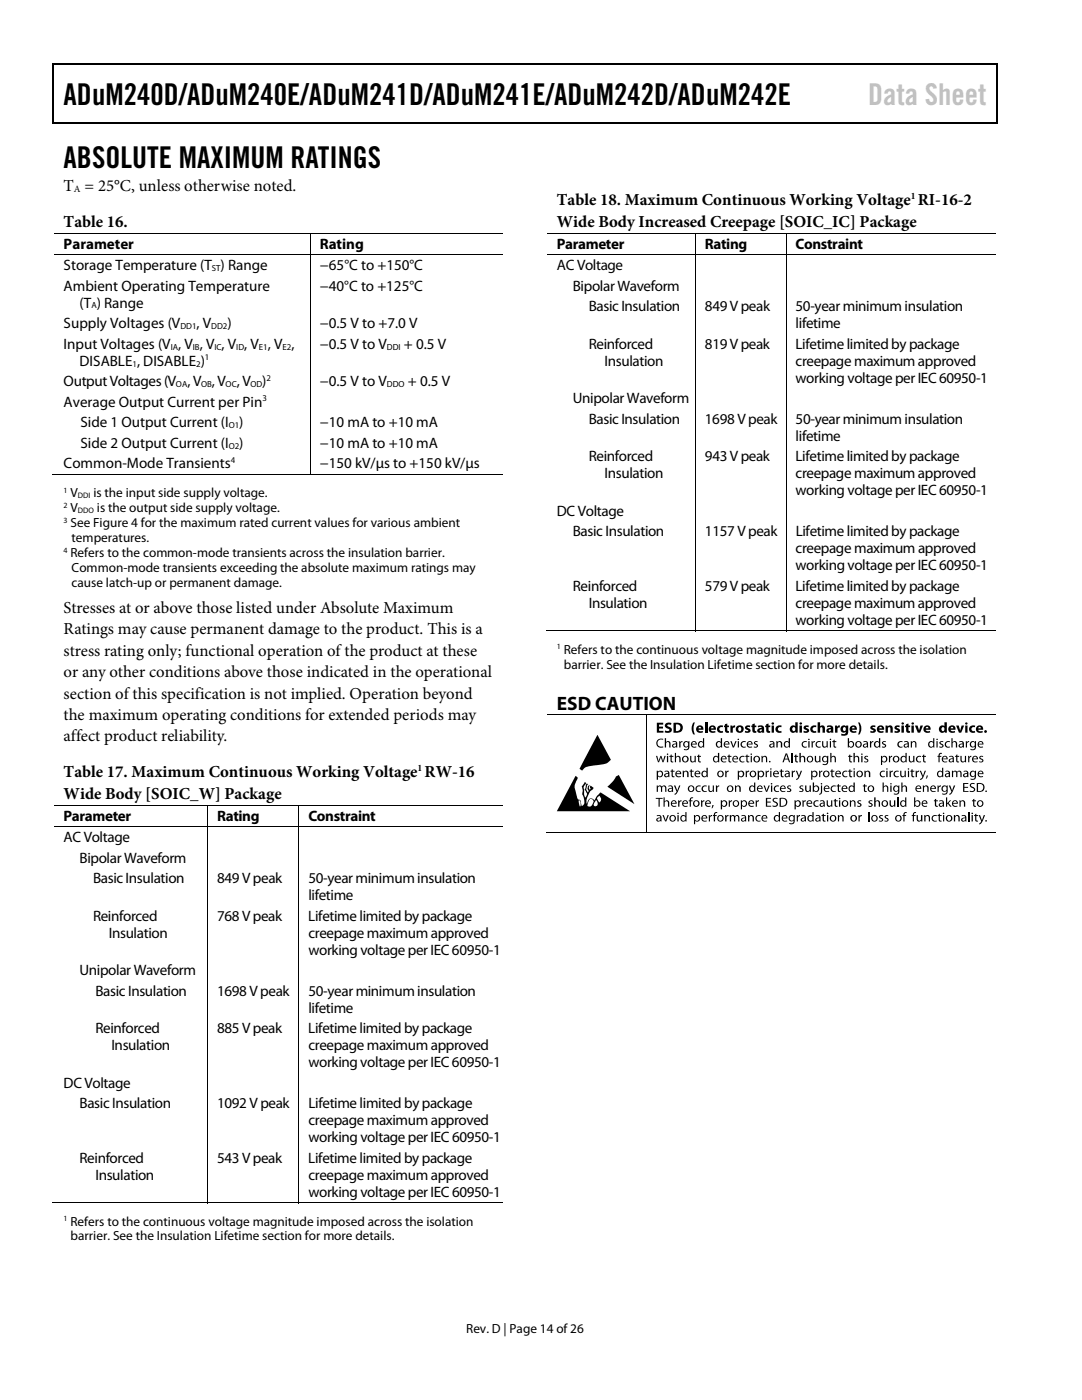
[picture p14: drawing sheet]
<svg xmlns="http://www.w3.org/2000/svg" width="216mm" height="279mm" viewBox="0 0 216 279" stroke-linecap="round" stroke-linejoin="round" font-family="sans-serif">
<defs><g id="words">
<g font-size="6">
<text x="12.7" y="21">ADuM240D/ADuM240E/ADuM241D/ADuM241E/ADuM242D/ADuM242E</text>
<text x="12.7" y="33.6">ABSOLUTE MAXIMUM RATINGS</text>
</g>
<text font-size="6" fill="#c0c0c0" x="173.2" y="21">Data Sheet</text>
<text font-size="3.9" x="111.1" y="141.6">ESD CAUTION</text>
<g font-size="3.3">
<text x="12.7" y="38.1">T = 25°C, unless otherwise noted.</text>
<text x="111.1" y="40.9">Table 18. Maximum Continuous Working Voltage RI-16-2</text>
<text x="12.7" y="45.2">Table 16.</text>
<text x="111.1" y="45.2">Wide Body Increased Creepage [SOIC_IC] Package</text>
<text x="12.7" y="122.3">Stresses at or above those listed under Absolute Maximum</text>
<text x="12.7" y="126.6">Ratings may cause permanent damage to the product. This is a</text>
<text x="12.7" y="130.9">stress rating only; functional operation of the product at these</text>
<text x="12.7" y="135.1">or any other conditions above those indicated in the operational</text>
<text x="12.7" y="139.4">section of this specification is not implied. Operation beyond</text>
<text x="12.7" y="143.7">the maximum operating conditions for extended periods may</text>
<text x="12.7" y="148">affect product reliability.</text>
<text x="12.7" y="155.1">Table 17. Maximum Continuous Working Voltage RW-16</text>
<text x="12.7" y="159.4">Wide Body [SOIC_W] Package</text>
</g>
<g font-size="3">
<text x="12.7" y="49.6">Parameter</text>
<text x="12.7" y="53.9">Storage Temperature (T ) Range</text>
<text x="63.8" y="49.6">Rating</text>
<text x="63.8" y="53.9">−65°C to +150°C</text>
<text x="111.1" y="49.6">Parameter</text>
<text x="111.1" y="53.9">AC Voltage</text>
<text x="140.7" y="49.6">Rating</text>
<text x="158.8" y="49.6">Constraint</text>
<text x="12.7" y="58">Ambient Operating Temperature</text>
<text x="63.8" y="58">−40°C to +125°C</text>
<text x="114.3" y="58">Bipolar Waveform</text>
<text x="12.7" y="65.5">Supply Voltages (V</text>
<text x="15.9" y="61.4">(T ) Range</text>
<text x="39.2" y="65.5">, V</text>
<text x="45.4" y="65.5">)</text>
<text x="63.8" y="65.5">−0.5 V to +7.0 V</text>
<text x="117.5" y="62.1">Basic Insulation</text>
<text x="140.7" y="62.1">849 V peak</text>
<text x="158.7" y="62.1">50-year minimum insulation</text>
<text x="158.7" y="65.5">lifetime</text>
<text x="12.7" y="69.6">Input Voltages (V , V , V , V , V , V ,</text>
<text x="63.8" y="69.6">−0.5 V to V</text>
<text x="80.6" y="69.6">+ 0.5 V</text>
<text x="117.5" y="69.6">Reinforced</text>
<text x="140.7" y="69.6">819 V peak</text>
<text x="158.7" y="69.6">Lifetime limited by package</text>
<text x="12.7" y="77.1">Output Voltages (V</text>
<text x="15.9" y="73">DISABLE , DISABLE )</text>
<text x="37.4" y="77.1">, V , V</text>
<text x="47.2" y="77.1">, V</text>
<text x="52.3" y="77.1">)</text>
<text x="63.8" y="77.1">−0.5 V to V</text>
<text x="81.4" y="77.1">+ 0.5 V</text>
<text x="120.6" y="73">Insulation</text>
<text x="158.7" y="73">creepage maximum approved</text>
<text x="158.7" y="76.4">working voltage per IEC 60950-1</text>
<text x="12.7" y="81.2">Average Output Current per Pin</text>
<text x="114.3" y="80.5">Unipolar Waveform</text>
<text x="16" y="85.3">Side 1 Output Current (I</text>
<text x="16" y="89.4">Side 2 Output Current (I</text>
<text x="47.8" y="85.3">)</text>
<text x="47.8" y="89.4">)</text>
<text x="63.8" y="85.3">−10 mA to +10 mA</text>
<text x="63.8" y="89.4">−10 mA to +10 mA</text>
<text x="117.5" y="84.6">Basic Insulation</text>
<text x="140.7" y="84.6">1698 V peak</text>
<text x="158.7" y="87.9">lifetime</text>
<text x="158.8" y="84.6">50-year minimum insulation</text>
<text x="12.7" y="93.5">Common-Mode Transients</text>
<text x="63.8" y="93.5">−150 kV/μs to +150 kV/μs</text>
<text x="117.5" y="92.1">Reinforced</text>
<text x="120.6" y="95.4">Insulation</text>
<text x="140.7" y="92.1">943 V peak</text>
<text x="158.7" y="92.1">Lifetime limited by package</text>
<text x="158.7" y="95.5">creepage maximum approved</text>
<text x="158.7" y="98.8">working voltage per IEC 60950-1</text>
<text x="111.1" y="102.9">DC Voltage</text>
<text x="114.3" y="107">Basic Insulation</text>
<text x="140.7" y="107">1157 V peak</text>
<text x="158.8" y="107">Lifetime limited by package</text>
<text x="158.8" y="110.4">creepage maximum approved</text>
<text x="158.8" y="113.8">working voltage per IEC 60950-1</text>
<text x="114.3" y="117.9">Reinforced</text>
<text x="140.7" y="117.9">579 V peak</text>
<text x="158.7" y="117.9">Lifetime limited by package</text>
<text x="117.5" y="121.3">Insulation</text>
<text x="158.7" y="121.3">creepage maximum approved</text>
<text x="158.7" y="124.7">working voltage per IEC 60950-1</text>
<text x="12.7" y="163.8">Parameter</text>
<text x="43.3" y="163.8">Rating</text>
<text x="61.5" y="163.8">Constraint</text>
<text x="12.7" y="168.1">AC Voltage</text>
<text x="15.9" y="172.1">Bipolar Waveform</text>
<text x="18.6" y="176.3">Basic Insulation</text>
<text x="43.3" y="176.3">849 V peak</text>
<text x="61.5" y="176.3">50-year minimum insulation</text>
<text x="61.5" y="179.6">lifetime</text>
<text x="18.6" y="183.7">Reinforced</text>
<text x="43.3" y="183.7">768 V peak</text>
<text x="61.5" y="183.7">Lifetime limited by package</text>
<text x="21.7" y="187.1">Insulation</text>
<text x="61.5" y="187.1">creepage maximum approved</text>
<text x="61.5" y="190.5">working voltage per IEC 60950-1</text>
<text x="15.9" y="194.6">Unipolar Waveform</text>
<text x="19" y="198.7">Basic Insulation</text>
<text x="43.3" y="198.7">1698 V peak</text>
<text x="61.5" y="202.1">lifetime</text>
<text x="61.5" y="198.7">50-year minimum insulation</text>
<text x="19" y="206.2">Reinforced</text>
<text x="22.2" y="209.6">Insulation</text>
<text x="43.3" y="206.2">885 V peak</text>
<text x="61.5" y="206.2">Lifetime limited by package</text>
<text x="61.5" y="209.6">creepage maximum approved</text>
<text x="61.5" y="213">working voltage per IEC 60950-1</text>
<text x="12.7" y="217.1">DC Voltage</text>
<text x="15.9" y="221.2">Basic Insulation</text>
<text x="43.3" y="221.2">1092 V peak</text>
<text x="61.5" y="221.2">Lifetime limited by package</text>
<text x="61.5" y="224.6">creepage maximum approved</text>
<text x="61.5" y="228">working voltage per IEC 60950-1</text>
<text x="15.9" y="232.1">Reinforced</text>
<text x="43.3" y="232.1">543 V peak</text>
<text x="61.5" y="232.1">Lifetime limited by package</text>
<text x="19" y="235.4">Insulation</text>
<text x="61.5" y="235.5">creepage maximum approved</text>
<text x="61.5" y="238.8">working voltage per IEC 60950-1</text>
</g>
<g font-size="2.6">
<text x="14.1" y="99.2">V</text>
<text x="18.6" y="99.2">is the input side supply voltage.</text>
<text x="14.1" y="102.2">V</text>
<text x="14.1" y="105.2">See Figure 4 for the maximum rated current values for various ambient</text>
<text x="19.3" y="102.2">is the output side supply voltage.</text>
<text x="14.1" y="111.2">Refers to the common-mode transients across the insulation barrier.</text>
<text x="14.3" y="108.2">temperatures.</text>
<text x="14.3" y="117.2">cause latch-up or permanent damage.</text>
<text x="14.3" y="114.2">Common-mode transients exceeding the absolute maximum ratings may</text>
<text x="112.5" y="130.4">Refers to the continuous voltage magnitude imposed across the isolation</text>
<text x="112.5" y="133.4">barrier. See the Insulation Lifetime section for more details.</text>
<text x="14.1" y="244.6">Refers to the continuous voltage magnitude imposed across the isolation</text>
<text x="14.1" y="247.6">barrier. See the Insulation Lifetime section for more details.</text>
<text x="93" y="266">Rev. D | Page 14 of 26</text>
</g>
<g font-size="1.9">
<text x="14.8" y="38.3">A</text>
<text x="181.8" y="39.7">1</text>
<text x="83.3" y="153.8">1</text>
</g>
<g font-size="1.8">
<text x="42.3" y="54.1">ST</text>
<text x="18.2" y="61.6">A</text>
<text x="36" y="65.7">DD1</text>
<text x="42.2" y="65.7">DD2</text>
<text x="34.1" y="69.8">IA</text>
<text x="38.5" y="69.8">IB</text>
<text x="40.9" y="71.9">1</text>
<text x="42.8" y="69.8">IC</text>
<text x="47.1" y="69.8">ID</text>
<text x="51.7" y="69.8">E1</text>
<text x="56.4" y="69.8">E2</text>
<text x="77.2" y="69.8">DDI</text>
<text x="26.4" y="73.2">1</text>
<text x="35.1" y="77.3">OA</text>
<text x="39.1" y="73.2">2</text>
<text x="40.1" y="77.3">OB</text>
<text x="45" y="77.3">OC</text>
<text x="50" y="77.3">OD</text>
<text x="53.2" y="76">2</text>
<text x="77.2" y="77.3">DDO</text>
<text x="52.4" y="80.1">3</text>
<text x="45.6" y="85.4">O1</text>
<text x="45.6" y="89.5">O2</text>
<text x="46" y="92.4">4</text>
</g>
<g font-size="1.6">
<text x="12.7" y="98.3">1</text>
<text x="12.7" y="101.3">2</text>
<text x="15.6" y="99.4">DDI</text>
<text x="12.7" y="104.3">3</text>
<text x="15.6" y="102.4">DDO</text>
<text x="12.7" y="110.3">4</text>
<text x="111.1" y="129.5">1</text>
<text x="12.7" y="243.7">1</text>
</g>
</g></defs>
<g fill="#000">
<path d="M10.5 12.7h.3v1h-.3zM198.8 12.7h.2v1h-.2zM198.8 12.7h.2v.3h-.2zM198.8 24.4h.2v.3h-.2zM119.2 146.7l2.7 4.9-.2 .3a3.4 3.4 0 0 1-2.8 .8l-.6 .1a2.21 2.21 0 0 0-2.1 1l-.6-.4zM131 156.8h.3v.2a.47 .47 0 0 1 .8 0l.4-.3 .4 .3 .1 1h-.3v-.9l-.3-.2-.3 .3v.8h-.2v-.9l-.3-.2-.3 .3v.8h-.3zM130.9 150.9h.2l.3 1 .4-1h.2l.3 1 .3-1h.2l-.4 1.2h-.2l-.3-1-.4 1h-.2zM130.9 159.2h1.3v.2h-.6v1.6h-.2v-1.6h-.5zM131.1 144.2h1.2v.4h-.8v.4h.8v.4h-.8v.5h.9v.3h-1.3zM131.2 147.7l.7-.3 .5 .1-.1 .2a.74 .74 0 0 0-1.1 .6 .74 .74 0 0 0 1.1 .6l.1 .2a.95 .95 0 0 1-1.2-.2 .95 .95 0 0 1 0-1.2zM132.4 159.1h.2v.8a.53 .53 0 0 1 .9 0v1.1h-.2v-.7a.33 .33 0 0 0-.3-.4 .33 .33 0 0 0-.4 .3v.8h-.2zM132.7 147.3h.2v.8l.3-.2h.3a1.32 1.32 0 0 1 .3 1.3h-.3v-.9l-.3-.2-.3 .3v.8h-.2z"/>
<path d="M132.9 144.4l.5-.2 .6 .1-.1 .4-.7-.1-.1 .2 .2 .2a.67 .67 0 0 1 .7 .3 .67 .67 0 0 1-.1 .8l-.7 .2-.6-.2 .1-.3 .5 .1 .3-.1-.1-.3a.77 .77 0 0 1-.7-.9zM133.6 150.9h.2v-.3h.2v.3h.4v.1h-.4l.1 .9 .2 .1v.1h-.4l-.1-1.1h-.2zM134 153.6l.2-.1v.3h.4v.2h-.4l.1 .9h.3v.2h-.4l-.2-.2v-.9h-.2v-.2h.2zM134.7 150.3h.2v.8l.3-.3 .3 .1a1.33 1.33 0 0 1 .3 1.2h-.2l-.1-.9-.3-.2-.3 .3v.8h-.2zM134.5 156.8h.3l.3 1 .4-1h.3l-.3 .5a2.18 2.18 0 0 1-.9 1.3v-.2l.4-.4zM135.5 147.9h.2v.3l.5-.3v.2h-.3l-.1 .3v.8h-.3zM136.2 153.8h.2l.1 .2 .1-.1a.51 .51 0 0 1 .7 .1l.1 1.1h-.3v-.9l-.3-.2-.3 .2v.9h-.3zM137.8 153.6l.2-.1v.3h.4v.2h-.4l.1 .9h.3v.2h-.4l-.2-.2v-.9h-.2v-.2h.2zM138.4 144.2h.3a2.56 2.56 0 0 0 0 2.4h-.3a2.01 2.01 0 0 1 0-2.4zM137.7 150.9h.2l.1 .9a.33 .33 0 0 0 .3 .2 .33 .33 0 0 0 .3-.4v-.7h.2v1.2h-.2v-.2l-.1 .1a.51 .51 0 0 1-.7 0zM139.3 150.6h.2v.3h.4v.1h-.4l.1 .9 .2 .1 .1 .1h-.4l-.2-.2v-.9h-.2zM139 156.9l.5-.2 .3 .1v.2a.5 .5 0 0 0-.8 .4 .5 .5 0 0 0 .8 .4v.2a.68 .68 0 0 1-.9-.2 .68 .68 0 0 1 .1-.9z"/>
<path d="M140.6 144.1h.5v2.1h-.5zM140.2 156.9l.5-.2 .3 .1v.2a.49 .49 0 0 0-.8 .4 .49 .49 0 0 0 .8 .4v.2a.68 .68 0 0 1-.9-.2 .68 .68 0 0 1 .1-.9zM141.3 156.8h.3v.9a.33 .33 0 0 0 .4 .2 .33 .33 0 0 0 .2-.4v-.7h.3v1.2h-.2l-.1-.2-.1 .1a.51 .51 0 0 1-.7 0zM142.8 156.8h.3v.2l.4-.3v.3h-.2l-.2 .3v.7h-.2zM143.3 145l.8-.2h.2l-.1 .3a.44 .44 0 0 0-.7 .4 .44 .44 0 0 0 .7 .4l.1 .3a.79 .79 0 0 1-1.1-.2 .79 .79 0 0 1 .1-1zM144.7 153.8h.2v.3l.5-.3v.2l-.2 .1-.2 .3v.7h-.3zM144.7 144.5l.4-.1v.4h.4v.3h-.4l.1 .7 .3 .1v.3a.52 .52 0 0 1-.6 0 .52 .52 0 0 1-.2-.5v-.6h-.2zM145.1 150.9h.3v-.3h.2v.3h.3v.1h-.3v.9l.3 .1v.1h-.5v-1.1h-.3zM145.7 144.8h.4l.1 .3 .2-.3h.3v.4h-.3l-.2 .2v.8h-.4zM145.7 147.9h.3l.3 1 .4-1h.3l-.5 1.3h-.3zM146.6 156.8h.3v.2l.1-.1a.51 .51 0 0 1 .7 0l.1 1.1h-.3v-.9l-.3-.2-.3 .3v.8h-.2zM147.7 151l.5-.2 .4 .1-.1 .2a.5 .5 0 0 0-.8 .4 .5 .5 0 0 0 .8 .4v.2a.68 .68 0 0 1-.9-.2 .68 .68 0 0 1 .1-.9z"/>
<path d="M148.7 145l.6-.2h.4l-.1 .3h-.5l.1 .2 .2 .1a.46 .46 0 0 1 .3 .6l-.3 .2h-.8l.1-.4 .4 .1 .2-.1-.6-.4zM148.8 153.8h.2v.3l.5-.3v.2l-.3 .1-.2 .3v.7h-.2zM148 148.1l.5-.2 .3 .1-.1 .1a.49 .49 0 0 0-.7 .5 .49 .49 0 0 0 .8 .4v.1a.69 .69 0 0 1-.9-.1 .69 .69 0 0 1 .1-.9zM148.9 150.6h.3v.3h.3v.1h-.3v.9l.3 .1v.1h-.4l-.2-.2v-.9h-.2zM150.5 148.1l.4-.2 .3 .1v.1h-.5v.3h.2a.39 .39 0 0 1 .3 .4 .39 .39 0 0 1-.2 .4l-.6-.1 .1-.2 .5 .1v-.3l-.2-.1a.38 .38 0 0 1-.3-.5zM150.1 144.5l.5-.1v.4h.3v.3h-.3v.7l.3 .1v.3a.51 .51 0 0 1-.5 0 .51 .51 0 0 1-.3-.5v-.6h-.2zM151.9 150.9h.2l.1 .2 .1-.1a.48 .48 0 0 1 .7 0l.1 1.1h-.3v-.7a.33 .33 0 0 0-.3-.4 .33 .33 0 0 0-.3 .4v.7h-.2zM152.4 156.8h.2l.4 1 .4-1h.2l-.5 1.2h-.3zM152.8 153.8h.2v.3l.4-.3v.2l-.2 .1-.2 .2v.8h-.2zM152.9 144.5l.5-.1v.4h.3v.3h-.3v.7l.3 .1v.3a.5 .5 0 0 1-.6 0 .5 .5 0 0 1-.2-.5v-.6h-.2v-.3h.2zM153.5 151.9h.2v.2h-.2zM154.9 147.9h.2l.1 .2v-.1a.51 .51 0 0 1 .8 .1l.1 1.1h-.3v-.9l-.3-.2-.3 .2v.9h-.3z"/>
<path d="M154.6 156.9l.5-.2 .3 .1v.2a.5 .5 0 0 0-.8 .4 .5 .5 0 0 0 .8 .4v.2a.68 .68 0 0 1-.9-.1 .68 .68 0 0 1 .1-1zM155 145l.8-.2h.2l-.1 .3a.43 .43 0 0 0-.7 .4 .43 .43 0 0 0 .7 .4l.1 .3a.8 .8 0 0 1-1-.2 .8 .8 0 0 1 0-1zM155.8 153.6l.2-.1v.3h.4v.2h-.4v.7l.1 .2h.3l-.1 .2h-.3l-.2-.2v-.9h-.2v-.2h.2zM157.1 156.9l.4-.2 .3 .1v.2h-.5v.2l.2 .1a.38 .38 0 0 1 .3 .6l-.4 .2-.4-.1 .1-.2 .3 .1 .2-.2-.5-.4zM158 150.3h.2v1.8h-.2zM158 153.8h.2v.3l.4-.3v.2l-.2 .1-.2 .2v.8h-.2zM158.5 150.9h.2v-.3h.2v.3h.4v.1h-.4l.1 .9 .2 .1v.1h-.3l-.2-.2v-.9h-.2zM158.8 153.8h.2l.4 1 .4-1h.2a2.75 2.75 0 0 1-1.1 1.9v-.2l.4-.5zM159.5 150.3h.3v.8l.3-.3 .3 .1a1.33 1.33 0 0 1 .3 1.2h-.3v-.9l-.3-.2-.3 .3v.8h-.3zM159.6 156.9l.4-.2 .3 .1-.1 .2h-.4v.2l.2 .1a.38 .38 0 0 1 .3 .3 .38 .38 0 0 1-.2 .4h-.6v-.2l.4 .1 .2-.2-.6-.4zM160.4 145a.9 .9 0 0 1 1-.2l-.1 .3h-.4v.2l.2 .1a.45 .45 0 0 1 .3 .6l-.6 .3-.5-.1 .1-.4 .4 .1 .2-.1-.6-.4zM160.1 148.1l.6-.2 .3 .1v.1a.5 .5 0 0 0-.8 .5 .5 .5 0 0 0 .8 .4v.1a.68 .68 0 0 1-.9-.1 .68 .68 0 0 1 0-.9z"/>
<path d="M160.7 156.8h.2v.9l.3 .2 .3-.3v-.8h.3v1.2h-.2v-.2l-.1 .1a.5 .5 0 0 1-.8 0zM161.9 147.9h.2l.1 .3 .4-.3v.2h-.2l-.2 .3v.8h-.3zM161.9 145l.8-.2h.2l-.1 .3a.44 .44 0 0 0-.7 .4 .44 .44 0 0 0 .7 .4l.1 .3a.79 .79 0 0 1-1-.2 .79 .79 0 0 1 0-1zM163.2 144.1h.4v.8a.56 .56 0 0 1 .7-.1 .56 .56 0 0 1 .3 .6v.8h-.5v-.9l-.2-.2-.3 .2v.9h-.4zM163.4 153.8h.2l.1 .3 .4-.3v.2l-.2 .1-.2 .2v.8h-.3zM162.6 150.9h.2l.1 .9a.32 .32 0 0 0 .3 .2 .32 .32 0 0 0 .3-.4v-.7h.2v1.2h-.2v-.2l-.1 .1a.51 .51 0 0 1-.7 0zM162.9 148.1l.5-.2 .4 .1-.1 .1a.5 .5 0 0 0-.7 .4 .5 .5 0 0 0 .7 .5l.1 .1a.68 .68 0 0 1-.9-.1 .68 .68 0 0 1 0-.9zM164 147.9h.3v.9l.3 .2 .3-.2v-.9h.3v1.3h-.2v-.2l-.1 .1a.48 .48 0 0 1-.8-.1zM165.7 150.3h.2v.8l.4-.3 .4 .2 .1 1.1h-.2v-.7a.33 .33 0 0 0-.3-.4 .33 .33 0 0 0-.4 .4v.7h-.2zM165.9 153.6l.2-.1v.3h.4v.2h-.4v.7l.4 .4h-.4l-.2-.2v-.9h-.2v-.2h.2zM166.1 147.9h.2v-.2l.2-.1v.3h.4v.2h-.4l.1 .8 .3 .1v.2l-.5-.1-.1-1h-.2zM166.6 144.8h.4v.3l.3-.3h.3v.4h-.3l-.2 .3v.7h-.5z"/>
<path d="M165.9 156.9l.6-.2 .3 .1-.1 .2a.5 .5 0 0 0-.7 .4 .5 .5 0 0 0 .8 .4v.2a.68 .68 0 0 1-.9-.1 .68 .68 0 0 1 0-1zM166.5 159.5l.3-.1v.3h.4v.2h-.4v.9h.3v.2h-.3l-.2-.2-.1-.9h-.2zM166.9 156.8h.3v-.3h.2v.3h.3v.2h-.3v.8l.3 .1v.1h-.4l-.1-1h-.3zM168.2 154l.5-.2 .4 .1-.1 .1a.5 .5 0 0 0-.7 .5 .5 .5 0 0 0 .7 .4l.1 .1a.68 .68 0 0 1-.9-.1 .68 .68 0 0 1 0-.9zM169.4 150.6h.3v.3h.4v.1h-.4v.9l.3 .1v.1h-.3l-.2-.2-.1-.9h-.2zM169.5 153.6l.2-.1v.3h.4v.2h-.4v.9h.3v.2h-.3l-.2-.2v-.9h-.3v-.2h.3zM170.3 150.3h.3v.8l.2-.3 .4 .1a1.39 1.39 0 0 1 .3 1.2h-.3v-.5a.37 .37 0 0 0-.1-.5 .37 .37 0 0 0-.5 .2v.8h-.3zM171.2 144.2h.3a2.04 2.04 0 0 1 0 2.4h-.3a2.56 2.56 0 0 0 0-2.4zM172.5 151l.4-.2 .3 .1v.2h-.5l.1 .2 .1 .1a.38 .38 0 0 1 .4 .3 .38 .38 0 0 1-.2 .4h-.7l.1-.2 .3 .1 .3-.2-.6-.4zM172.5 153.8h.2v.2l.1-.1a.52 .52 0 0 1 .8 .1l.1 1.1h-.3v-.9l-.3-.2-.4 .3v.8h-.2zM172.4 156.5h.2v.3h.4v.2h-.4l.1 .8 .3 .1-.1 .2-.3-.1-.2-.2v-.8h-.2zM173.6 147.9h.2v.3l.5-.3v.2h-.3l-.1 .3-.1 .8h-.2z"/>
<path d="M173.7 145l.6-.2h.4l-.1 .3-.5 .1 .5 .3a.42 .42 0 0 1 .2 .4 .42 .42 0 0 1-.4 .3h-.8l.1-.4 .4 .1 .2-.1-.6-.4zM174.4 159.1h.3v.8l.3-.2h.3a1.32 1.32 0 0 1 .3 1.3h-.3v-.9l-.3-.2-.3 .2v.9h-.3zM176 148.1l.5-.2 .3 .1-.1 .1h-.4v.3h.2a.38 .38 0 0 1 .3 .4 .38 .38 0 0 1-.2 .4l-.6-.1v-.2l.3 .1 .3-.2-.6-.4zM176.1 156.2h.2v.8a.53 .53 0 0 1 .9-.1v1.1h-.2v-.7a.34 .34 0 0 0-.3-.4 .34 .34 0 0 0-.4 .4v.7h-.2zM175.7 154l.5-.2 .4 .1-.1 .1a.5 .5 0 0 0-.7 .5 .5 .5 0 0 0 .7 .4l.1 .1a.68 .68 0 0 1-.9-.1 .68 .68 0 0 1 0-.9zM176.7 144.8h.4v.2l.3-.2a.55 .55 0 0 1 .7 .6v.8h-.4v-.9l-.3-.2-.2 .3v.8h-.5zM177.4 150.9h.2v.2l.4-.3v.3h-.2l-.2 .3v.7h-.2zM177.5 153.8h.2v.3l.5-.3v.2l-.3 .1-.1 .2v.8h-.3zM178.6 145l.5-.2h.4v.3l-.6 .1 .5 .3a.42 .42 0 0 1 .2 .4 .42 .42 0 0 1-.4 .3h-.7v-.4l.4 .1 .2-.1-.6-.4zM178.5 154l.5-.2 .3 .1v.1a.5 .5 0 0 0-.8 .5 .5 .5 0 0 0 .8 .4v.1a.69 .69 0 0 1-.9-.1 .69 .69 0 0 1 .1-.9zM179.9 156.2h.2v.8l.3-.2h.3a1.36 1.36 0 0 1 .3 1.2h-.3v-.9l-.3-.2-.3 .3v.8h-.2zM179.3 148.1l.5-.2 .3 .1v.1a.49 .49 0 0 0-.8 .4 .49 .49 0 0 0 .8 .5v.1a.68 .68 0 0 1-.9-.1 .68 .68 0 0 1 .1-.9z"/>
<path d="M179.6 153.8h.3v.9l.3 .2 .3-.2v-.9h.2l.1 1.3h-.2l-.1-.2-.1 .1a.48 .48 0 0 1-.7-.1zM180.8 144.5l.5-.1v.4h.3v.3h-.3v.7l.3 .1v.3a.5 .5 0 0 1-.6 0 .5 .5 0 0 1-.2-.5v-.6h-.2v-.3h.2zM181.7 147.9h.2v.2l.2-.1a.49 .49 0 0 1 .7 .1l.1 1.1h-.3v-.7a.33 .33 0 0 0-.3-.4 .33 .33 0 0 0-.3 .3v.8h-.3zM181.8 153.6l.3-.1v.3h.3v.2h-.3v.9h.3v.2h-.3l-.2-.2-.1-.9h-.1zM181.3 150.9h.3v.9l.3 .2 .3-.3v-.8h.3v1.2h-.3v-.2l-.1 .1a.5 .5 0 0 1-.7 0zM182.7 153.8h.2v.3l.5-.3v.2l-.2 .1-.2 .2v.8h-.3zM182.6 144.8h.5l.3 1 .3-1h.5l-.6 1.4h-.5zM183.5 153.8h.3l.4 1 .3-1h.3a2.61 2.61 0 0 1-1.2 1.9v-.2a.42 .42 0 0 0 .4-.5zM183 151l.5-.2 .3 .1-.1 .2a.5 .5 0 0 0-.7 .4 .5 .5 0 0 0 .8 .4v.2a.68 .68 0 0 1-.9-.2 .68 .68 0 0 1 .1-.9zM184.1 156.8h.2l.1 .2 .1-.1a.5 .5 0 0 1 .7 0l.1 1.1h-.3v-.9l-.3-.2-.3 .3v.8h-.3zM184.2 150.6h.2v.3h.4v.1h-.4l.1 .9 .2 .1 .1 .1h-.4l-.2-.2v-.9h-.2zM184.9 154.8l.3-.1-.3 .7h-.2z"/>
<path d="M186.5 159.5l.3-.1v.3h.3v.2h-.3v.9h.3v.2h-.3l-.2-.2-.1-.9h-.1zM187.1 156.8h.2v.2l.4-.3v.3h-.2l-.2 .3v.7h-.2zM187.4 150.4l.6-.1-.1 .2-.4 .1v.3h.3v.1h-.3v1.1h-.2v-1.1h-.2v-.1h.2zM187.5 148.1l.4-.2 .3 .1v.1h-.5v.3h.2a.39 .39 0 0 1 .4 .4 .39 .39 0 0 1-.2 .4l-.7-.1 .1-.2 .3 .1 .2-.2-.5-.4zM188.7 148.1l.5-.2 .4 .1-.1 .1a.5 .5 0 0 0-.7 .4 .5 .5 0 0 0 .7 .5l.1 .1a.69 .69 0 0 1-.9-.1 .69 .69 0 0 1 0-.9zM189.3 156.8h.3l.4 1 .3-1h.3l-.2 .5a2.18 2.18 0 0 1-.9 1.3l-.1-.2 .4-.4zM189.8 147.3h.3v.8a.54 .54 0 0 1 .8 0l.1 1.1h-.3v-.7a.33 .33 0 0 0-.3-.4 .33 .33 0 0 0-.3 .3v.8h-.3zM189.9 153.8h.3v.2a.47 .47 0 0 1 .8 0l.4-.2 .4 .2 .1 1.1h-.3v-.9l-.3-.2-.3 .2v.9h-.2v-1l-.3-.1-.3 .2v.9h-.3zM190.6 150.9h.2v-.3h.2v.3h.4v.1h-.4l.1 .9 .3 .1v.1h-.5l-.1-1.1h-.2zM190.8 144.8h.5l.3 1 .3-1h.5l-.6 1.4h-.5zM192.7 147.9h.2v.3l.5-.3v.2h-.3l-.1 .3v.8h-.3zM191.6 150.9h.3v.9a.33 .33 0 0 0 .4 .2 .33 .33 0 0 0 .2-.4v-.7h.3v1.2h-.2v-.2l-.1 .1a.5 .5 0 0 1-.8 0z"/>
<path d="M192.2 156.3h1v.2h-.8v.5h.8v.2h-.8v.7h.9v.1h-1.1zM193.2 150.9h.2v.2l.4-.3v.3h-.2l-.2 .3v.7h-.2zM193.6 156.5a.79 .79 0 0 1 .9-.2l-.1 .2h-.1a.39 .39 0 0 0-.6 .2l.2 .2a.57 .57 0 0 1 .6 .4 .57 .57 0 0 1-.3 .7h-.6h-.1v-.2a.4 .4 0 0 0 .6 .1 .4 .4 0 0 0 .1-.6 .66 .66 0 0 1-.6-.8zM194 159.7h.2v-.2l.2-.1v.3h.4v.2h-.4l.1 .9h.2v.2l-.4-.1-.1-1h-.2zM193.6 145l.8-.2h.2l-.1 .3a.43 .43 0 0 0-.7 .4 .43 .43 0 0 0 .7 .4l.1 .3a.79 .79 0 0 1-1.1-.2 .79 .79 0 0 1 .1-1zM195.4 151l.4-.2 .4 .1-.1 .2h-.4v.2l.2 .1a.37 .37 0 0 1 .3 .3 .37 .37 0 0 1-.2 .4h-.7l.1-.2 .3 .1 .3-.2-.6-.4zM196.6 157.8h.3v.2h-.3zM122.9 155l.6-.4 3.1 5.9-5.4-3.5 1.1-1.1zM132.2 162.7h.2l.4 1 .4-1h.3l-.6 1.2h-.2zM135.3 159.7h.2l.1 .3 .4-.3v.2l-.2 .1-.2 .2v.8h-.3zM137.8 159.2h.5v.1l-.4 .2v.2h.3v.2h-.3v1.1h-.3v-1.1h-.2v-.2h.2zM139.9 159.7h.2v.3l.4-.3v.2l-.4 .3v.8h-.2z"/>
<path d="M141.4 162.7h.2v.2l.5-.3v.3h-.3l-.1 .3v.7h-.3zM142.1 160.7h.3l-.2 .6h-.2zM142.6 162.2l.5-.1v.2l-.4 .1v.3h.3v.2h-.3v1h-.3v-1h-.1v-.2h.1zM144.7 162.7h.2v.2l.5-.3v.3h-.3l-.1 .3v.7h-.3zM145.4 159.7h.2v.3l.5-.3v.2l-.5 .3v.8h-.2zM145.6 162.7h.2l.1 .2 .2-.2h.3l.3 .2 .2-.2h.4l.2 .5v.7h-.2v-.9l-.3-.2-.3 .2v.9h-.2l-.1-.9-.2-.2-.3 .3v.8h-.3zM149.3 162.7h.2v.2l.1-.1a.5 .5 0 0 1 .7 .1l.1 1h-.2l-.1-.9-.2-.2-.4 .3v.8h-.2zM150.8 159.7h.2v.3l.4-.3v.2l-.2 .1-.2 .2v.8h-.2zM150.9 162.8l.5-.2 .4 .1-.1 .2a.5 .5 0 0 0-.7 .4 .5 .5 0 0 0 .7 .4l.1 .2a.69 .69 0 0 1-.9-.1 .69 .69 0 0 1 0-1zM152.8 159.2h1v.2h-.7v.6h.7v.2h-.7v.6h.8v.2h-1.1zM154.2 159.4l.5-.2 .5 .1-.1 .2-.6-.1a.26 .26 0 0 0-.1 .3 .26 .26 0 0 0 .1 .2 .59 .59 0 0 1 .6 .3 .59 .59 0 0 1 0 .7l-.7 .1-.3-.1 .1-.2a.39 .39 0 0 0 .5 .1 .39 .39 0 0 0 .1-.5l-.2-.1a.51 .51 0 0 1-.4-.8zM159 162.7h.2v.2l.4-.3v.3h-.2l-.2 .3v.7h-.2z"/>
<path d="M160.1 159.7h.2v.3l.5-.3v.2l-.3 .1-.1 .2v.8h-.3zM162.5 159.9l.5-.2 .3 .1v.2a.49 .49 0 0 0-.8 .4 .49 .49 0 0 0 .8 .4v.2a.69 .69 0 0 1-.9-.2 .69 .69 0 0 1 .1-.9zM163.9 162.7h.2v-.2l.3-.1v.3h.3v.2h-.3v.8l.3 .1v.1h-.5l-.1-1h-.2zM165 159.7h.2v.9l.3 .2 .3-.2v-.9h.3v1.3h-.2v-.2l-.1 .1a.48 .48 0 0 1-.8-.1zM167.2 162.7h.2v.2l.1-.1a.51 .51 0 0 1 .8 .1v1h-.2v-.9l-.3-.2-.4 .3v.8h-.2zM169.6 159.7h.2v.3l.1-.2a.49 .49 0 0 1 .7 .1l.1 1.1h-.2v-.7a.33 .33 0 0 0-.3-.4 .33 .33 0 0 0-.4 .3v.8h-.2zM171.1 159.9l.4-.2 .4 .1-.1 .2-.4-.1v.3l.2 .1a.39 .39 0 0 1 .2 .5l-.4 .2-.4-.1 .1-.1h.3l.3-.1-.6-.5zM171.3 162.7h.2v.2l.5-.3v.3h-.3l-.1 .3-.1 .7h-.2zM173.3 162.1h.2v1.8h-.2zM173.3 159.9l.5-.2 .3 .1-.1 .2-.4-.1v.3l.2 .1a.39 .39 0 0 1 .3 .3 .39 .39 0 0 1-.2 .4l-.6-.1v-.1h.4l.2-.1-.6-.5zM175.4 162.8l.5-.2 .3 .1-.1 .2h-.4v.2l.2 .1a.37 .37 0 0 1 .3 .3 .37 .37 0 0 1-.2 .4h-.7l.1-.2 .3 .1 .3-.2-.6-.4zM176.6 162.8l.4-.2 .3 .1-.1 .2h-.4v.2l.2 .1a.38 .38 0 0 1 .3 .3 .38 .38 0 0 1-.2 .4h-.6v-.2l.3 .1 .3-.2-.6-.4z"/>
<path d="M177.5 159.7h.3v.9l.2 .2 .4-.2v-.9h.2v1.3h-.2v-.2l-.1 .1a.48 .48 0 0 1-.7-.1zM179 159.1h.3v1.9h-.3zM180.4 162.2l.5-.1v.2l-.4 .1v.3h.3v.2h-.3v1h-.2v-1h-.2v-.2h.2zM182.3 162.2l.5-.1v.2l-.4 .1v.3h.3v.2h-.3v1h-.3v-1h-.2v-.2h.2zM182.9 162.7h.3v.9l.3 .2 .3-.3v-.8h.2v1.2h-.2v-.2l-.1 .2a.5 .5 0 0 1-.7-.1zM184.4 162.7h.2l.1 .2 .1-.1a.49 .49 0 0 1 .7 .1l.1 1h-.3v-.9a.33 .33 0 0 0-.4-.1 .33 .33 0 0 0-.2 .3v.7h-.3zM186.1 162.8l.5-.2 .3 .1v.2a.5 .5 0 0 0-.8 .4 .5 .5 0 0 0 .8 .4v.2a.7 .7 0 0 1-.9-.1 .7 .7 0 0 1 .1-1zM187.3 162.5l.2-.1v.3h.4v.2h-.4l.1 .8 .3 .1v.1l-.4 .1-.2-.3v-.8h-.2zM188.8 159.1h.2v1.2l.5-.6h.3l-.5 .6 .6 .7h-.3l-.5-.6-.1 .6h-.2zM190.3 162.7h.3v.2l.1-.1a.49 .49 0 0 1 .7 .1l.1 1h-.3v-.9l-.3-.2-.3 .3v.8h-.3zM191.4 159.7h.2l.1 .3 .1-.2a.52 .52 0 0 1 .7 .1l.1 1.1h-.3v-.9l-.3-.2-.3 .3v.8h-.2zM193.2 162.1h.3v1.8h-.3z"/>
<path d="M194.6 162.5l.2-.1v.3h.4v.2h-.4l.1 .8 .3 .1v.1l-.4 .1-.2-.3v-.8h-.2zM195.3 162.7h.3l.3 1 .4-1h.3l-.6 1.3-.6 .5v-.2l.4-.4zM196.6 163.7h.3v.2h-.3z"/>
<path d="M114.9 154.8l-3.8 7.1h14.6l-5.9-3.7-.7 .7-.5 .8a.73 .73 0 0 0-.8-.3 .73 .73 0 0 0-.6 .7l-.1 .3a3.2 3.2 0 0 1 1.3-3v-.2l-.6-.4v.7l-.2 .2-.1-.4 .1-.6v-.1l-.3 .4a.76 .76 0 0 0 .2 .9l-.2 .2-.1-.2a.75 .75 0 0 1-.1-1l.3-.4-.3-.1-.4 1.1a1.03 1.03 0 0 1 .1 1.6l-.2-.3v-1.1a.91 .91 0 0 1 .2-1.2l.1-.2-.2-.2-.3 .5a.5 .5 0 0 0-.2 .8 3.1 3.1 0 0 0 .3 2.1 1.05 1.05 0 0 1-.4 1.4l-.1-.6a.6 .6 0 0 0-.6-.7l-.5-1.4a2.44 2.44 0 0 1 .3-2.7 .47 .47 0 0 0-.3-.7zM115.5 159.7a.61 .61 0 0 1 .4 .9l-.2 .4zM117.7 159.4a.63 .63 0 0 1 .7 .4 .63 .63 0 0 1-.2 .8 .58 .58 0 0 1-1 .2l.2-.7zM118.9 159.7a.54 .54 0 0 1 .4 .8 .54 .54 0 0 1-.8 .2zM119.5 158.8a.77 .77 0 0 1 0 1.3l-.3-.5a.59 .59 0 0 1 .3-.8z"/>
<path d="M131 153.8h.3v.2a.61 .61 0 0 1 .8 0 .61 .61 0 0 1 0 .9 .61 .61 0 0 1-.8 0v.7h-.3zM131.4 154.1a.44 .44 0 0 0 0 .7 .44 .44 0 0 0 .6-.1 .45 .45 0 0 0 0-.6 .45 .45 0 0 0-.6 0z"/>
<path d="M133.1 150.5a.15 .15 0 0 1 .3 0 .15 .15 0 0 1-.3 0zM133.1 150.9h.2v1.2h-.2z"/>
<path d="M132.6 153.9l.5-.1 .4 .3 .1 1h-.2v-.2a.42 .42 0 0 1-.7 .1 .42 .42 0 0 1 0-.6l.6-.1v-.2l-.3-.1-.3 .1zM132.8 154.5v.4h.4l.1-.2v-.2z"/>
<path d="M133.4 156.8l.4-.1 .5 .3v1h-.2v-.1a.42 .42 0 0 1-.7 .1 .42 .42 0 0 1 0-.6l.6-.2v-.1a.42 .42 0 0 0-.6-.1zM133.6 157.5l-.1 .4 .4-.1 .2-.1v-.3z"/>
<path d="M134.4 144.3a1.55 1.55 0 0 1 1.8 .6 1.22 1.22 0 0 1-1.7 1.3h-.1zM134.9 144.6v1.3a.69 .69 0 0 0 .9-.7 .69 .69 0 0 0-.9-.6z"/>
<path d="M134.9 154a.58 .58 0 0 1 .7-.2 .58 .58 0 0 1 .3 .7h-.9a.53 .53 0 0 0 .8 .4l.1 .1a.7 .7 0 0 1-1-.1 .7 .7 0 0 1 0-.9zM135.2 154l-.2 .3h.7l-.1-.3z"/>
<path d="M134.2 148l.4-.1 .5 .3v1h-.2v-.2a.42 .42 0 0 1-.6 .2 .42 .42 0 0 1 0-.7l.6-.1v-.2l-.3-.1h-.4zM134.4 148.6l-.1 .2a.29 .29 0 0 0 .3 .2 .29 .29 0 0 0 .3-.2v-.3z"/>
<path d="M136.1 151.5a.67 .67 0 0 1 1.3 0 .67 .67 0 0 1-1.3 0zM136.3 151.5a.45 .45 0 0 0 .9 0 .45 .45 0 0 0-.9 0z"/>
<path d="M136.5 148.1l.4-.2 .5 .2v-.2h.2v.4a1.52 1.52 0 0 1-.2 1.3l-.5 .1-.5-.1 .1-.2 .2 .1a.45 .45 0 0 0 .5 0 .45 .45 0 0 0 .1-.5 .61 .61 0 0 1-.9 0 .61 .61 0 0 1 .1-.9zM136.8 148.1a.46 .46 0 0 0-.2 .6 .46 .46 0 0 0 .5 .3 .46 .46 0 0 0 .2-.6 .46 .46 0 0 0-.5-.3z"/>
<path d="M137.2 157.4a.7 .7 0 0 1 1.4 0 .7 .7 0 0 1-1.4 0zM137.5 157.4a.45 .45 0 0 0 .9 0 .45 .45 0 0 0-.9 0z"/>
<path d="M138 148.1a.57 .57 0 0 1 .7-.2 .57 .57 0 0 1 .3 .7h-.9a.52 .52 0 0 0 .8 .4l.1 .1a.7 .7 0 0 1-1-.1 .7 .7 0 0 1 0-.9zM138.3 148.1l-.2 .3h.7l-.1-.3z"/>
<path d="M138.7 154a.57 .57 0 0 1 .7-.2 .57 .57 0 0 1 .3 .7h-.9a.51 .51 0 0 0 .8 .4l.1 .1a.7 .7 0 0 1-1-.1 .7 .7 0 0 1 0-.9zM139 154l-.2 .3h.7l-.1-.3z"/>
<path d="M139.1 145a.72 .72 0 0 1 .9-.2 .72 .72 0 0 1 .3 .8h-.9a.54 .54 0 0 0 .8 .3l.1 .2a.82 .82 0 0 1-1.1 0 .82 .82 0 0 1-.1-1.1zM139.5 145.1l-.1 .3h.5l-.1-.3z"/>
<path d="M139.4 148.1l.4-.2 .5 .2v-.8h.2v1.9h-.2v-.2a.63 .63 0 0 1-1 0 .63 .63 0 0 1 .1-.9zM139.7 148.1a.47 .47 0 0 0-.2 .6 .47 .47 0 0 0 .5 .3 .47 .47 0 0 0 .3-.6 .47 .47 0 0 0-.6-.3z"/>
<path d="M140.1 154l.5-.2 .4 .2v-.8h.2v1.9h-.2v-.2a.63 .63 0 0 1-1 0 .63 .63 0 0 1 .1-.9zM140.4 154a.47 .47 0 0 0-.2 .6 .47 .47 0 0 0 .5 .3 .47 .47 0 0 0 .3-.6 .47 .47 0 0 0-.6-.3z"/>
<path d="M141.6 145a.71 .71 0 0 1 .9-.2 .71 .71 0 0 1 .3 .8h-.9a.54 .54 0 0 0 .8 .3l.1 .2a.81 .81 0 0 1-1.1 0 .81 .81 0 0 1-.1-1.1zM142 145.1l-.2 .3h.6l-.1-.3z"/>
<path d="M142.4 151l.4-.2 .5 .2v-.7h.2v1.8h-.2v-.2a.64 .64 0 0 1-1 .1 .64 .64 0 0 1 .1-1zM142.7 151.1a.46 .46 0 0 0-.2 .6 .46 .46 0 0 0 .7 .2l.1-.2a.46 .46 0 0 0-.1-.5 .46 .46 0 0 0-.5-.1z"/>
<path d="M143.1 154.5a.67 .67 0 0 1 1.3 0 .67 .67 0 0 1-1.3 0zM143.3 154.5a.45 .45 0 0 0 .9 0 .45 .45 0 0 0-.9 0z"/>
<path d="M144 151a.58 .58 0 0 1 .7-.1 .58 .58 0 0 1 .3 .6h-.9l.2 .5 .6-.1v.2a.7 .7 0 0 1-.9-.1 .7 .7 0 0 1 0-1zM144.2 151.1l-.1 .3h.7l-.2-.3z"/>
<path d="M143 148.1l.4-.2 .4 .2v-.8h.3v1.9h-.2v-.2a.63 .63 0 0 1-1 0 .63 .63 0 0 1 .1-.9zM143.3 148.1a.47 .47 0 0 0-.2 .6 .47 .47 0 0 0 .5 .3l.2-.2a.45 .45 0 0 0 0-.5 .45 .45 0 0 0-.5-.2z"/>
<path d="M144.6 148.1a.57 .57 0 0 1 .7-.2 .57 .57 0 0 1 .3 .7h-1a.52 .52 0 0 0 .9 .4v.1a.7 .7 0 0 1-.9-.1 .7 .7 0 0 1 0-.9zM144.8 148.1l-.2 .3h.7l-.1-.3z"/>
<path d="M145 157.4a.7 .7 0 0 1 1.4 0 .7 .7 0 0 1-1.4 0zM145.2 157.5a.45 .45 0 0 0 .9 0 .45 .45 0 0 0-.9 0z"/>
<path d="M146.3 151a.57 .57 0 0 1 .7-.1 .57 .57 0 0 1 .3 .6h-1a.53 .53 0 0 0 .9 .4v.2a.7 .7 0 0 1-.9-.1 .7 .7 0 0 1 0-1zM146.5 151.1l-.2 .3h.7l-.1-.3z"/>
<path d="M147.2 153.8h.2v.2a.63 .63 0 0 1 .9 0 .63 .63 0 0 1 0 .9 .63 .63 0 0 1-.9 0v.7h-.2zM147.6 154.1a.44 .44 0 0 0-.1 .6 .44 .44 0 0 0 .7 0 .46 .46 0 0 0 0-.5 .46 .46 0 0 0-.5-.2z"/>
<path d="M147.2 147.5h.2v.2h-.2zM147.2 147.9h.2v1.3h-.2z"/>
<path d="M146.8 145.5a.8 .8 0 0 1 1.6 0 .8 .8 0 0 1-1.6 0zM147.4 145.1l-.1 .2a.45 .45 0 0 0 .3 .6 .41 .41 0 0 0 .3-.4 .41 .41 0 0 0-.5-.4z"/>
<path d="M149.2 148.1a.57 .57 0 0 1 .7-.2 .57 .57 0 0 1 .3 .7h-1a.52 .52 0 0 0 .9 .4v.1a.7 .7 0 0 1-.9-.1 .7 .7 0 0 1 0-.9zM149.4 148.1l-.2 .3h.7l-.1-.3z"/>
<path d="M149.8 150.5a.15 .15 0 0 1 .3 0 .15 .15 0 0 1-.3 0zM149.8 150.9h.2v1.2h-.2z"/>
<path d="M149.6 154.5a.67 .67 0 0 1 1.3 0 .67 .67 0 0 1-1.3 0zM149.8 154.5a.45 .45 0 0 0 .9 0 .45 .45 0 0 0-.9 0z"/>
<path d="M149.6 156.9l.5-.2 .4 .2v-.7h.2v1.8h-.2v-.2a.63 .63 0 0 1-.9 .1 .63 .63 0 0 1 0-1zM149.9 157a.48 .48 0 0 0-.2 .6 .48 .48 0 0 0 .6 .3l.1-.1a.48 .48 0 0 0 0-.6 .48 .48 0 0 0-.5-.2z"/>
<path d="M150.3 151.5a.7 .7 0 0 1 1.4 0 .7 .7 0 0 1-1.4 0zM150.5 151.5a.5 .5 0 0 0 1 0 .5 .5 0 0 0-1 0z"/>
<path d="M151.2 153.8h.2v.2a.62 .62 0 0 1 .9 0 .62 .62 0 0 1 0 .9 .62 .62 0 0 1-.9 0v.7h-.2zM151.5 154.1a.44 .44 0 0 0 0 .6 .44 .44 0 0 0 .7 0 .46 .46 0 0 0 0-.5 .46 .46 0 0 0-.5-.2z"/>
<path d="M151.2 156.9a.57 .57 0 0 1 .7-.1 .57 .57 0 0 1 .3 .6h-1a.54 .54 0 0 0 .9 .4v.2a.7 .7 0 0 1-.9-.1 .7 .7 0 0 1 0-1zM151.4 157l-.1 .3h.7l-.2-.3z"/>
<path d="M151.2 144.9l.4-.1a.66 .66 0 0 1 .9 .6v.8h-.4l-.1-.1a.49 .49 0 0 1-.7 0 .49 .49 0 0 1 0-.7l.7-.2-.3-.1-.4 .1zM151.6 145.6l.1 .4 .3-.2v-.3z"/>
<path d="M153.7 153.5a.15 .15 0 0 1 .3 0 .15 .15 0 0 1-.3 0zM153.7 153.8h.2v1.3h-.2z"/>
<path d="M153.8 156.3h.3v.2h-.3zM153.8 156.8h.3v1.2h-.3z"/>
<path d="M154 144.2h.4v.3h-.4zM154 144.8h.4v1.4h-.4z"/>
<path d="M154.4 154a.58 .58 0 0 1 .7-.2 .58 .58 0 0 1 .3 .7h-.9a.53 .53 0 0 0 .8 .4l.1 .1a.7 .7 0 0 1-1-.1 .7 .7 0 0 1 0-.9zM154.6 154l-.1 .3h.7l-.1-.3z"/>
<path d="M153.6 148l.4-.1 .5 .3 .1 1h-.3v-.2a.42 .42 0 0 1-.6 .1 .42 .42 0 0 1 0-.6l.6-.1v-.2l-.3-.1h-.4zM153.8 148.6l-.1 .2 .2 .2 .4-.2v-.3z"/>
<path d="M155.6 159.3a1.02 1.02 0 0 1 1.1 .1 1.02 1.02 0 0 1 .3 1.2l-.7 .4h-.7zM155.8 159.4v1.4a.76 .76 0 0 0 1-.7 .76 .76 0 0 0-1-.7z"/>
<path d="M155.8 156.9a.57 .57 0 0 1 .7-.1 .57 .57 0 0 1 .3 .6h-.9a.52 .52 0 0 0 .8 .4v.2a.7 .7 0 0 1-.9-.1 .7 .7 0 0 1 0-1zM156 157l-.1 .3h.7l-.2-.3z"/>
<path d="M156.8 150.4h.3l.6 1.7h-.3l-.2-.5h-.6l-.2 .5h-.3zM156.9 150.6l-.3 .8h.6z"/>
<path d="M156.6 153.9l.5-.1 .4 .3 .1 1h-.2v-.2a.41 .41 0 0 1-.6 .1 .41 .41 0 0 1 0-.6l.6-.1-.1-.2-.2-.1-.4 .1zM156.9 154.5v.4h.3l.2-.2v-.2z"/>
<path d="M156.5 148.1l.5-.2 .4 .2v-.8h.2v1.9h-.2v-.2a.63 .63 0 0 1-.9 0 .63 .63 0 0 1 0-.9zM156.8 148.1a.48 .48 0 0 0-.2 .6 .48 .48 0 0 0 .6 .3l.2-.2a.46 .46 0 0 0-.1-.5 .46 .46 0 0 0-.5-.2z"/>
<path d="M157.8 145a.63 .63 0 0 1 .9-.1v-.8h.5v2.1h-.4v-.2a.72 .72 0 0 1-1.1 0 .72 .72 0 0 1 .1-1zM158.2 145.2l-.1 .1a.42 .42 0 0 0 .3 .6 .39 .39 0 0 0 .3-.4 .39 .39 0 0 0-.5-.3z"/>
<path d="M159.6 144.2h.4v.3h-.4zM159.5 144.8h.5v1.4h-.5z"/>
<path d="M161.3 147.5h.2v.2h-.2zM161.3 147.9h.2v1.3h-.2z"/>
<path d="M161 151.5a.67 .67 0 0 1 1.3 0 .67 .67 0 0 1-1.3 0zM161.2 151.5a.46 .46 0 0 0 .9 0 .46 .46 0 0 0-.9 0z"/>
<path d="M161.8 153.8h.3v.2a.62 .62 0 0 1 .8 0 .62 .62 0 0 1 .1 .9 .62 .62 0 0 1-.9 0v.7h-.2zM162.2 154.1a.44 .44 0 0 0 0 .7 .44 .44 0 0 0 .6-.1 .46 .46 0 0 0 0-.5 .46 .46 0 0 0-.5-.2z"/>
<path d="M162.2 156.2h.2v.8a.62 .62 0 0 1 .9 0 .62 .62 0 0 1 0 .9 .62 .62 0 0 1-.9-.1v.2h-.2zM162.5 157.1a.44 .44 0 0 0 0 .6 .44 .44 0 0 0 .7 0 .48 .48 0 0 0-.4-.8z"/>
<path d="M163.8 156.8h.2v.6a.84 .84 0 0 1-.5 1.2l-.1-.2 .3-.1 .1-.2zM163.8 156.3h.2v.2h-.2z"/>
<path d="M164.5 156.9a.57 .57 0 0 1 .7-.1 .57 .57 0 0 1 .3 .6h-.9l.2 .5 .6-.1 .1 .2a.7 .7 0 0 1-1-.1 .7 .7 0 0 1 0-1zM164.8 157l-.2 .3h.7l-.1-.3z"/>
<path d="M164.2 154.5a.67 .67 0 0 1 1.3 0 .67 .67 0 0 1-1.3 0zM164.4 154.5a.45 .45 0 0 0 .9 0 .45 .45 0 0 0-.9 0z"/>
<path d="M164.2 151l.4-.2 .4 .3 .1-.2h.2v.3a1.47 1.47 0 0 1-.2 1.3l-.5 .2-.5-.1 .1-.2 .2 .1a.46 .46 0 0 0 .5-.1 .46 .46 0 0 0 .1-.5 .62 .62 0 0 1-.9 0 .62 .62 0 0 1 .1-.9zM164.5 151.1a.45 .45 0 0 0-.2 .6 .45 .45 0 0 0 .6 .2 .46 .46 0 0 0 .1-.6 .46 .46 0 0 0-.5-.2z"/>
<path d="M165.6 147.6a.15 .15 0 0 1 .3 0 .15 .15 0 0 1-.3 0zM165.6 147.9h.2v1.3h-.2z"/>
<path d="M165 144.9l.3-.1a.68 .68 0 0 1 1 .6v.8h-.5v-.1l-.2 .1h-.5a.46 .46 0 0 1 0-.8l.7-.2-.3-.1-.4 .1zM165.4 145.6v.3l.1 .1 .3-.2v-.3z"/>
<path d="M166.8 154a.57 .57 0 0 1 .7-.2 .57 .57 0 0 1 .3 .7h-.9a.53 .53 0 0 0 .8 .4v.1a.7 .7 0 0 1-.9-.1 .7 .7 0 0 1 0-.9zM167 154l-.1 .3h.7l-.1-.3z"/>
<path d="M167.4 159.4a.15 .15 0 0 1 .3 0 .15 .15 0 0 1-.3 0zM167.4 159.7h.3v1.3h-.3z"/>
<path d="M168.1 156.9a.58 .58 0 0 1 .7-.1 .58 .58 0 0 1 .3 .6h-1a.53 .53 0 0 0 .9 .4v.2a.7 .7 0 0 1-.9-.1 .7 .7 0 0 1 0-1zM168.3 157l-.1 .3h.6l-.1-.3z"/>
<path d="M169.2 147.3h.2v.8a.62 .62 0 0 1 .9 0 .62 .62 0 0 1-.1 .9 .62 .62 0 0 1-.8 0v.2h-.2zM169.5 148.2a.48 .48 0 0 0 0 .6 .48 .48 0 0 0 .5 .2 .46 .46 0 0 0 .2-.7 .46 .46 0 0 0-.7-.1z"/>
<path d="M167.9 145l.5-.2 .4 .1v-.1h.4v.4a1.65 1.65 0 0 1-.2 1.5l-1 .1-.2-.1 .1-.3a.48 .48 0 0 0 .6 .1 .48 .48 0 0 0 .3-.4 .69 .69 0 0 1-1-.2 .69 .69 0 0 1 .1-.9zM168.3 145.1l-.1 .2a.42 .42 0 0 0 .3 .6 .39 .39 0 0 0 .3-.4 .39 .39 0 0 0-.5-.4z"/>
<path d="M169.7 145a.72 .72 0 0 1 .9-.2 .72 .72 0 0 1 .4 .8h-1a.54 .54 0 0 0 .8 .3l.1 .2a.82 .82 0 0 1-1.1 0 .82 .82 0 0 1-.1-1.1zM170.1 145.1l-.1 .3h.5l-.1-.3z"/>
<path d="M170.3 153.5a.15 .15 0 0 1 .3 0 .15 .15 0 0 1-.3 0zM170.3 153.8h.3v1.3h-.3z"/>
<path d="M169.5 156.9l.4-.2 .4 .2v-.7h.3v1.8h-.3v-.2a.63 .63 0 0 1-.9 .1 .63 .63 0 0 1 .1-1zM169.7 157a.46 .46 0 0 0-.1 .6 .46 .46 0 0 0 .6 .2l.1-.2a.46 .46 0 0 0-.1-.5 .46 .46 0 0 0-.5-.1z"/>
<path d="M170.6 148.6a.7 .7 0 0 1 1.4 0 .7 .7 0 0 1-1.4 0zM170.9 148.6a.45 .45 0 0 0 .8 0 .45 .45 0 0 0-.8 0z"/>
<path d="M170.9 154.5a.67 .67 0 0 1 1.3 0 .67 .67 0 0 1-1.3 0zM171.1 154.5a.45 .45 0 0 0 .9 0 .45 .45 0 0 0-.9 0z"/>
<path d="M171.8 150.5a.15 .15 0 0 1 .3 0 .15 .15 0 0 1-.3 0zM171.9 150.9h.2v1.2h-.2z"/>
<path d="M172.3 148l.4-.1 .5 .3v1h-.2v-.2a.42 .42 0 0 1-.7 .2 .42 .42 0 0 1 .1-.7l.6-.1v-.2l-.3-.1h-.4zM172.5 148.6v.4h.3l.2-.2v-.3z"/>
<path d="M173.1 157.4a.7 .7 0 0 1 1.4 0 .7 .7 0 0 1-1.4 0zM173.3 157.5a.45 .45 0 0 0 .9 0 .45 .45 0 0 0-.9 0z"/>
<path d="M175.1 145a.7 .7 0 0 1 .9-.2 .7 .7 0 0 1 .4 .8h-1a.55 .55 0 0 0 .9 .3v.2a.81 .81 0 0 1-1.1 0 .81 .81 0 0 1-.1-1.1zM175.6 145.1l-.2 .3h.6l-.1-.3z"/>
<path d="M174.6 148.1l.4-.2 .4 .2v-.8h.2l.1 1.9h-.3v-.2a.62 .62 0 0 1-.9 0 .62 .62 0 0 1 .1-.9zM174.8 148.1a.47 .47 0 0 0-.2 .6 .47 .47 0 0 0 .6 .3l.2-.2a.45 .45 0 0 0-.1-.5 .45 .45 0 0 0-.5-.2z"/>
<path d="M175.8 150.9h.2v.2a.62 .62 0 0 1 .9 0 .62 .62 0 0 1 0 .8 .62 .62 0 0 1-.9 .1v.7h-.2zM176.1 151.2a.44 .44 0 0 0 0 .6 .44 .44 0 0 0 .7 0 .47 .47 0 0 0-.1-.6 .47 .47 0 0 0-.4-.1z"/>
<path d="M176.8 153.5a.15 .15 0 0 1 .3 0 .15 .15 0 0 1-.3 0zM176.8 153.8h.3v1.3h-.3z"/>
<path d="M177.6 156.4a.15 .15 0 0 1 .3 0 .15 .15 0 0 1-.3 0zM177.7 156.8h.2v1.2h-.2z"/>
<path d="M178.1 151.5a.7 .7 0 0 1 1.4 0 .7 .7 0 0 1-1.4 0zM178.4 151.5a.45 .45 0 0 0 .9 0 .45 .45 0 0 0-.9 0z"/>
<path d="M178.4 156.9l.4-.2 .4 .3 .1-.2h.2v.3a1.56 1.56 0 0 1-.2 1.4l-.5 .1-.5-.1 .1-.2 .2 .1a.47 .47 0 0 0 .5-.1 .47 .47 0 0 0 .1-.5 .62 .62 0 0 1-.9 0 .62 .62 0 0 1 .1-.9zM178.7 157a.47 .47 0 0 0-.2 .6 .47 .47 0 0 0 .5 .2 .46 .46 0 0 0 .2-.5 .46 .46 0 0 0-.5-.3z"/>
<path d="M179.9 144.2h.4v.3h-.4zM179.9 144.8h.5v1.4h-.5z"/>
<path d="M179.8 159.9l.4-.2 .4 .2v-.8h.2l.1 1.9h-.3v-.2a.62 .62 0 0 1-.9 0 .62 .62 0 0 1 .1-.9zM180 160a.47 .47 0 0 0-.2 .5 .47 .47 0 0 0 .6 .3 .47 .47 0 0 0 .2-.6 .47 .47 0 0 0-.6-.2z"/>
<path d="M179.8 151l.5-.2 .4 .2v-.7h.2v1.8h-.2v-.2a.63 .63 0 0 1-.9 .1 .63 .63 0 0 1 0-1zM180.1 151.1a.48 .48 0 0 0-.2 .6 .48 .48 0 0 0 .6 .3l.2-.3a.44 .44 0 0 0-.1-.5 .44 .44 0 0 0-.5-.1z"/>
<path d="M181.2 153.4h.2v.2h-.2zM181.2 153.8h.2v1.3h-.2z"/>
<path d="M180.4 148l.4-.1 .5 .3 .1 1h-.3v-.2a.42 .42 0 0 1-.6 .2 .42 .42 0 0 1 0-.7l.6-.1v-.2l-.3-.1h-.4zM180.6 148.6l-.1 .2 .3 .2 .3-.2v-.3z"/>
<path d="M181.9 144.2h.4v.3h-.4zM181.9 144.8h.5v1.4h-.5z"/>
<path d="M182.4 159.1h.2v.8a.62 .62 0 0 1 .9 0 .62 .62 0 0 1 0 .9 .62 .62 0 0 1-.9 0v.2h-.2zM182.7 160a.48 .48 0 0 0 0 .6 .48 .48 0 0 0 .5 .2 .47 .47 0 0 0 .2-.7 .47 .47 0 0 0-.7-.1z"/>
<path d="M182.8 156.9a.58 .58 0 0 1 .7-.1 .58 .58 0 0 1 .3 .6h-.9a.52 .52 0 0 0 .8 .4l.1 .2a.7 .7 0 0 1-1-.1 .7 .7 0 0 1 0-1zM183.1 157l-.2 .3h.7l-.1-.3z"/>
<path d="M184.4 145a.71 .71 0 0 1 .9-.2 .71 .71 0 0 1 .4 .8h-1l.2 .3h.6l.1 .2a.81 .81 0 0 1-1.1 0 .81 .81 0 0 1-.1-1.1zM184.8 145.1l-.1 .3h.6l-.1-.3z"/>
<path d="M185.8 156.9a.58 .58 0 0 1 .7-.1 .58 .58 0 0 1 .3 .6h-1a.53 .53 0 0 0 .9 .4v.2a.7 .7 0 0 1-.9-.1 .7 .7 0 0 1 0-1zM186 157l-.2 .3h.7l-.1-.3z"/>
<path d="M185.4 148.1l.4-.2 .4 .2v-.8h.2l.1 1.9h-.3v-.2a.63 .63 0 0 1-.9 0 .63 .63 0 0 1 .1-.9zM185.6 148.1a.48 .48 0 0 0-.1 .6 .48 .48 0 0 0 .5 .3l.2-.2a.46 .46 0 0 0-.1-.5 .46 .46 0 0 0-.5-.2z"/>
<path d="M186.8 147.6a.15 .15 0 0 1 .3 0 .15 .15 0 0 1-.3 0zM186.9 147.9h.2v1.3h-.2z"/>
<path d="M188.1 151a.57 .57 0 0 1 .7-.1 .57 .57 0 0 1 .3 .6h-.9a.52 .52 0 0 0 .8 .4v.2a.7 .7 0 0 1-.9-.1 .7 .7 0 0 1 0-1zM188.3 151.1l-.1 .3h.7l-.2-.3z"/>
<path d="M187.1 154l.5-.2 .4 .2v-.8h.2v1.9h-.2v-.2a.63 .63 0 0 1-1 0 .63 .63 0 0 1 .1-.9zM187.4 154a.47 .47 0 0 0-.2 .6 .47 .47 0 0 0 .6 .3 .47 .47 0 0 0 .2-.6 .47 .47 0 0 0-.6-.3z"/>
<path d="M187.6 145l.4-.2 .4 .1v-.8h.5v2.1h-.4v-.2a.72 .72 0 0 1-1 0 .72 .72 0 0 1 .1-1zM188 145.2l-.1 .1a.42 .42 0 0 0 .3 .6 .39 .39 0 0 0 .3-.4 .39 .39 0 0 0-.5-.3z"/>
<path d="M188 156.9l.5-.2 .4 .3v-.2h.2v.3a1.56 1.56 0 0 1-.2 1.4l-.5 .1-.4-.1v-.2l.2 .1a.47 .47 0 0 0 .5-.1 .47 .47 0 0 0 .2-.5 .62 .62 0 0 1-.9 0 .62 .62 0 0 1 0-.9zM188.3 157a.45 .45 0 0 0-.2 .6 .45 .45 0 0 0 .7 .2 .46 .46 0 0 0 0-.6 .46 .46 0 0 0-.5-.2z"/>
<path d="M188.6 153.9l.4-.1 .5 .3 .1 1h-.2l-.1-.2a.41 .41 0 0 1-.6 .1 .41 .41 0 0 1 0-.6l.6-.1v-.2l-.3-.1-.3 .1zM188.9 154.5l-.1 .4h.3l.2-.2v-.2z"/>
<path d="M189.4 145a.71 .71 0 0 1 .9-.2 .71 .71 0 0 1 .3 .8h-.9a.54 .54 0 0 0 .8 .3l.1 .2a.82 .82 0 0 1-1.1 0 .82 .82 0 0 1-.1-1.1zM189.8 145.1l-.1 .3h.5l-.1-.3z"/>
<path d="M189.4 150.9l.4-.1 .5 .3 .1 1h-.3v-.1a.42 .42 0 0 1-.6 .1 .42 .42 0 0 1 0-.6l.6-.2v-.1l-.3-.2-.3 .1zM189.6 151.6v.3h.4l.1-.1v-.3z"/>
<path d="M191.4 148l.4-.1 .5 .3 .1 1h-.3v-.2a.42 .42 0 0 1-.7 .2 .42 .42 0 0 1 .1-.7l.6-.1v-.2l-.3-.1h-.4zM191.6 148.6v.4h.4l.1-.2v-.3z"/>
<path d="M192.6 144.2h.4v.3h-.4zM192.6 144.8h.5v1.4h-.5z"/>
<path d="M192.3 153.9l.4-.1 .5 .3v1h-.2v-.2a.42 .42 0 0 1-.7 .2 .42 .42 0 0 1 .1-.7l.6-.1-.1-.2-.2-.1-.4 .1zM192.5 154.5v.4h.3l.2-.2v-.2z"/>
<path d="M194.1 151a.58 .58 0 0 1 .7-.1 .58 .58 0 0 1 .3 .6h-.9l.2 .5 .6-.1 .1 .2a.7 .7 0 0 1-1-.1 .7 .7 0 0 1 0-1zM194.4 151.1l-.2 .3h.7l-.1-.3z"/>
<path d="M193.7 148.1l.4-.2 .4 .2v-.2h.3v.4a1.52 1.52 0 0 1-.2 1.3l-.5 .1-.5-.1 .1-.2 .1 .1a.46 .46 0 0 0 .6 0 .46 .46 0 0 0 .1-.5 .61 .61 0 0 1-.9 0 .61 .61 0 0 1 .1-.9zM193.9 148.1a.47 .47 0 0 0-.1 .6 .47 .47 0 0 0 .5 .3l.2-.2a.43 .43 0 0 0-.1-.5 .43 .43 0 0 0-.5-.2z"/>
<path d="M193.7 154l.4-.2 .4 .2v-.2h.3v.4a1.52 1.52 0 0 1-.2 1.3l-.5 .1-.5-.1 .1-.1h.1a.46 .46 0 0 0 .6 0 .46 .46 0 0 0 .1-.5 .61 .61 0 0 1-.9 0 .61 .61 0 0 1 .1-.9zM193.9 154a.46 .46 0 0 0-.1 .6 .46 .46 0 0 0 .5 .3l.1-.1a.46 .46 0 0 0 .1-.6 .46 .46 0 0 0-.6-.2z"/>
<path d="M194.9 156.3a1.03 1.03 0 0 1 1.2 .1 1.03 1.03 0 0 1 .2 1.2 1.41 1.41 0 0 1-1.4 .4zM195.2 156.5v1.4a.76 .76 0 0 0 1-.7 .76 .76 0 0 0-1-.7z"/>
<path d="M194.9 145a.72 .72 0 0 1 .9-.2 .72 .72 0 0 1 .4 .8h-1l.2 .3h.6l.1 .2a.82 .82 0 0 1-1.1 0 .82 .82 0 0 1-.1-1.1zM195.3 145.1l-.1 .3h.5l-.1-.3z"/>
<path d="M195.2 148.1a.58 .58 0 0 1 .7-.2 .58 .58 0 0 1 .3 .7h-.9a.51 .51 0 0 0 .3 .4 .51 .51 0 0 0 .5 0l.1 .1a.7 .7 0 0 1-1-.1 .7 .7 0 0 1 0-.9zM195.5 148.1l-.2 .3h.7l-.1-.3z"/>
<path d="M195.2 154a.58 .58 0 0 1 .7-.2 .58 .58 0 0 1 .3 .7h-.9a.51 .51 0 0 0 .3 .4 .51 .51 0 0 0 .5 0l.1 .1a.7 .7 0 0 1-1-.1 .7 .7 0 0 1 0-.9zM195.5 154l-.2 .3h.7l-.1-.3z"/>
<path d="M131 162.8l.5-.2 .5 .3v1h-.2v-.1a.42 .42 0 0 1-.6 .1 .42 .42 0 0 1 0-.6l.6-.1-.1-.2a.43 .43 0 0 0-.6-.1zM131.3 163.4l-.1 .2 .2 .2 .4-.2v-.3z"/>
<path d="M134 159.9a.58 .58 0 0 1 .7-.1 .58 .58 0 0 1 .3 .6h-.9a.53 .53 0 0 0 .8 .4l.1 .1a.7 .7 0 0 1-1-.1 .7 .7 0 0 1 0-.9zM134.2 159.9l-.1 .3h.7l-.1-.3z"/>
<path d="M133.6 163.3a.67 .67 0 0 1 1.3 0 .67 .67 0 0 1-1.3 0zM133.8 163.4a.46 .46 0 0 0 .9 0 .46 .46 0 0 0-.9 0z"/>
<path d="M135.1 162.3a.15 .15 0 0 1 .3 0 .15 .15 0 0 1-.3 0zM135.2 162.7h.2v1.2h-.2z"/>
<path d="M136.3 159.9a.58 .58 0 0 1 .7-.2 .58 .58 0 0 1 .3 .7h-1a.52 .52 0 0 0 .9 .4v.1a.7 .7 0 0 1-.9-.1 .7 .7 0 0 1 0-.9zM136.5 159.9l-.2 .3h.8l-.2-.3z"/>
<path d="M135.9 162.8l.4-.2 .5 .2v-.7h.2v1.8h-.2v-.2a.63 .63 0 0 1-1 .1 .63 .63 0 0 1 .1-1zM136.2 162.9a.46 .46 0 0 0-.2 .6 .46 .46 0 0 0 .7 .2 .47 .47 0 0 0 0-.6 .47 .47 0 0 0-.5-.2z"/>
<path d="M138.5 162.7h.2v.2a.61 .61 0 0 1 .8 0 .61 .61 0 0 1 .1 .9 .61 .61 0 0 1-.9 0v.7h-.2zM138.8 163a.44 .44 0 0 0 0 .6 .44 .44 0 0 0 .6 0 .48 .48 0 0 0-.3-.8z"/>
<path d="M138.3 160.4a.67 .67 0 0 1 1.3 0 .67 .67 0 0 1-1.3 0zM138.5 160.4a.45 .45 0 0 0 .9 0 .45 .45 0 0 0-.9 0z"/>
<path d="M140.1 162.8a.58 .58 0 0 1 .7-.1 .58 .58 0 0 1 .3 .6h-.9l.2 .5 .6-.1v.2a.7 .7 0 0 1-.9-.1 .7 .7 0 0 1 0-1zM140.4 162.9l-.2 .3h.7l-.1-.3z"/>
<path d="M140.8 159.9a.57 .57 0 0 1 .7-.2 .57 .57 0 0 1 .3 .7h-.9a.52 .52 0 0 0 .8 .4l.1 .1a.7 .7 0 0 1-1-.1 .7 .7 0 0 1 0-.9zM141.1 159.9l-.2 .3h.7l-.1-.3z"/>
<path d="M143.1 163.3a.67 .67 0 0 1 1.3 0 .67 .67 0 0 1-1.3 0zM143.3 163.4a.46 .46 0 0 0 .9 0 .46 .46 0 0 0-.9 0z"/>
<path d="M143.8 159.7h.3v.3a.62 .62 0 0 1 .8-.1 .62 .62 0 0 1 .1 .9 .62 .62 0 0 1-.9 0v.7h-.3zM144.2 160a.44 .44 0 0 0 0 .7 .44 .44 0 0 0 .6-.1 .46 .46 0 0 0 0-.5 .46 .46 0 0 0-.5-.2z"/>
<path d="M146.2 160.4a.67 .67 0 0 1 1.3 0 .67 .67 0 0 1-1.3 0zM146.4 160.4a.45 .45 0 0 0 .9 0 .45 .45 0 0 0-.9 0z"/>
<path d="M147.8 159.7h.2v.3a.61 .61 0 0 1 .9-.1 .61 .61 0 0 1 0 .9 .61 .61 0 0 1-.8 0v.7h-.3zM148.2 160a.44 .44 0 0 0 0 .7 .44 .44 0 0 0 .6-.1 .46 .46 0 0 0 0-.5 .46 .46 0 0 0-.5-.2z"/>
<path d="M147.9 162.8l.5-.2 .4 .3 .1 1h-.2v-.1a.42 .42 0 0 1-.6 .1 .42 .42 0 0 1 0-.6l.6-.1-.1-.2a.44 .44 0 0 0-.6-.1zM148.2 163.4l-.1 .4h.4l.2-.2v-.3z"/>
<path d="M149.5 159.9a.58 .58 0 0 1 .7-.2 .58 .58 0 0 1 .3 .7h-1a.51 .51 0 0 0 .9 .4v.1a.7 .7 0 0 1-.9-.1 .7 .7 0 0 1 0-.9zM149.7 159.9l-.2 .3h.7l-.1-.3z"/>
<path d="M152.1 162.8a.58 .58 0 0 1 .7-.1 .58 .58 0 0 1 .3 .6h-.9a.52 .52 0 0 0 .8 .4v.2a.71 .71 0 0 1-.9-.1 .71 .71 0 0 1 0-1zM152.4 162.9l-.2 .3h.7l-.1-.3z"/>
<path d="M154.6 162.8l.4-.2 .4 .2v-.7h.2l.1 1.8h-.3v-.2a.63 .63 0 0 1-.9 .1 .63 .63 0 0 1 .1-1zM154.8 162.9a.46 .46 0 0 0-.1 .6 .46 .46 0 0 0 .6 .2l.1-.2a.46 .46 0 0 0-.1-.5 .46 .46 0 0 0-.5-.1z"/>
<path d="M156.1 162.8a.57 .57 0 0 1 .7-.1 .57 .57 0 0 1 .3 .6h-.9a.53 .53 0 0 0 .8 .4l.1 .2a.71 .71 0 0 1-1-.1 .71 .71 0 0 1 0-1zM156.4 162.9l-.2 .3h.7l-.1-.3z"/>
<path d="M158.5 159.7h.2l.1 .3a.61 .61 0 0 1 .8-.1 .61 .61 0 0 1 .1 .9 .61 .61 0 0 1-.9 0v.7h-.3zM158.9 160a.43 .43 0 0 0 0 .6 .43 .43 0 0 0 .6 0 .45 .45 0 0 0 0-.5 .45 .45 0 0 0-.5-.2z"/>
<path d="M157.5 162.8l.5-.2 .4 .3v-.2h.2v.3a1.56 1.56 0 0 1-.2 1.4l-.5 .1-.4-.1v-.2l.2 .1a.46 .46 0 0 0 .5-.1 .46 .46 0 0 0 .1-.5 .62 .62 0 0 1-.9 0 .62 .62 0 0 1 .1-.9zM157.8 162.9a.45 .45 0 0 0-.2 .6 .45 .45 0 0 0 .7 .2 .46 .46 0 0 0 0-.6 .46 .46 0 0 0-.5-.2z"/>
<path d="M159.9 162.8l.4-.2 .5 .3v1h-.2v-.1a.42 .42 0 0 1-.6 .1 .42 .42 0 0 1 0-.6l.6-.1-.1-.2-.2-.2-.4 .1zM160.1 163.4v.4l.3-.1 .2-.1v-.3z"/>
<path d="M161.1 159.9a.57 .57 0 0 1 .7-.1 .57 .57 0 0 1 .3 .6h-1a.51 .51 0 0 0 .9 .4v.1a.7 .7 0 0 1-.9-.1 .7 .7 0 0 1 0-.9zM161.3 159.9l-.2 .3h.8l-.2-.3z"/>
<path d="M161.3 162.8l.4-.2 .4 .2v-.7h.2l.1 1.8h-.2l-.1-.2a.63 .63 0 0 1-.9 .1 .63 .63 0 0 1 .1-1zM161.5 162.9a.46 .46 0 0 0-.1 .6 .46 .46 0 0 0 .6 .2l.1-.2a.46 .46 0 0 0-.1-.5 .46 .46 0 0 0-.5-.1z"/>
<path d="M162.8 162.8l.4-.2 .5 .3v1l-.2-.1a.42 .42 0 0 1-.7 .1 .42 .42 0 0 1 .1-.6l.6-.1v-.2l-.3-.2-.4 .1zM163 163.4l-.1 .2a.31 .31 0 0 0 .3 .2 .31 .31 0 0 0 .3-.3v-.2z"/>
<path d="M163.6 159.8l.5-.1 .4 .3 .1 1h-.2v-.2a.42 .42 0 0 1-.7 .2 .42 .42 0 0 1 0-.7l.6-.1v-.2l-.3-.1-.3 .1zM163.9 160.5l-.1 .3 .5-.2v-.2z"/>
<path d="M165 162.2h.2v.2h-.2zM165 162.7h.3v1.2h-.3z"/>
<path d="M165.6 163.3a.67 .67 0 0 1 1.3 0 .67 .67 0 0 1-1.3 0zM165.8 163.4a.45 .45 0 0 0 .9 0 .45 .45 0 0 0-.9 0z"/>
<path d="M168 160.4a.67 .67 0 0 1 1.3 0 .67 .67 0 0 1-1.3 0zM168.2 160.4a.45 .45 0 0 0 .9 0 .45 .45 0 0 0-.9 0z"/>
<path d="M169.7 163.3a.67 .67 0 0 1 1.3 0 .67 .67 0 0 1-1.3 0zM170.1 162.9a.48 .48 0 0 0-.1 .6 .48 .48 0 0 0 .5 .2 .54 .54 0 0 0-.2-.9z"/>
<path d="M173.8 163.3a.66 .66 0 0 1 1.3 0 .66 .66 0 0 1-1.3 0zM174 163.4a.46 .46 0 0 0 .9 0 .46 .46 0 0 0-.9 0z"/>
<path d="M175.9 160.4a.67 .67 0 0 1 1.3 0 .67 .67 0 0 1-1.3 0zM176.1 160.4a.45 .45 0 0 0 .9 0 .45 .45 0 0 0-.9 0z"/>
<path d="M178.6 163.3a.67 .67 0 0 1 1.3 0 .67 .67 0 0 1-1.3 0zM178.8 163.4a.45 .45 0 0 0 .9 0 .45 .45 0 0 0-.9 0z"/>
<path d="M184.1 159.9a.58 .58 0 0 1 .7-.1 .58 .58 0 0 1 .3 .6h-1a.53 .53 0 0 0 .9 .4v.1a.7 .7 0 0 1-.9-.1 .7 .7 0 0 1 0-.9zM184.3 159.9l-.2 .3h.7l-.1-.3z"/>
<path d="M188.2 162.2h.2v.2h-.2zM188.2 162.7h.2v1.2h-.2z"/>
<path d="M187.4 159.8l.5-.1 .4 .3 .1 1h-.2l-.1-.2a.42 .42 0 0 1-.6 .2 .42 .42 0 0 1 0-.7l.6-.1v-.2l-.3-.1-.3 .1zM187.6 160.5v.3h.4l.1-.2v-.2z"/>
<path d="M188.7 163.3a.7 .7 0 0 1 1.4 0 .7 .7 0 0 1-1.4 0zM188.9 163.4a.45 .45 0 0 0 .9 0 .45 .45 0 0 0-.9 0z"/>
<path d="M190.1 159.9a.58 .58 0 0 1 .7-.2 .58 .58 0 0 1 .3 .7h-.9a.52 .52 0 0 0 .8 .4v.1a.7 .7 0 0 1-.9-.1 .7 .7 0 0 1 0-.9zM190.4 159.9l-.2 .3h.7l-.1-.3z"/>
<path d="M191.9 162.8l.4-.2 .5 .3v1h-.2v-.1a.42 .42 0 0 1-.6 .1 .42 .42 0 0 1 0-.6l.6-.1v-.2a.42 .42 0 0 0-.7-.1zM192.1 163.4v.4l.4-.1 .1-.1v-.3z"/>
<path d="M193.9 162.2h.2v.2h-.2zM193.9 162.7h.2v1.2h-.2z"/>
<path d="M194.9 160.4a.7 .7 0 0 1 1.4 0 .7 .7 0 0 1-1.4 0zM195.1 160.4a.45 .45 0 0 0 .9 0 .45 .45 0 0 0-.9 0z"/>
<circle cx="196.7" cy="146" r=".28"/>
</g>
<path d="M10.5 12.8h188.3M10.7 13.7v11M198.9 13.7v11M10.5 24.5h188.3" fill="none" stroke="#000" stroke-width=".25"/>
<g fill="none" stroke="#000" stroke-width=".2">
<path d="M10.8 46.5h89.5M10.8 50.8h89.5M61.9 46.6v4.2M61.9 50.9v43.9M109.2 46.5h89.6M109.2 50.8h89.6M138.8 46.6v4.2M138.8 50.9v75.1M156.8 46.6v4.2M156.8 50.9v75.1M10.5 94.7h51.3M62 94.7h38.3"/>
<path d="M109 125.9h29.7M138.9 125.9h17.9M156.9 125.9h41.9M128.9 142.8v23.4M198.8 142.7h-89.6M10.8 160.7h89.5M10.8 165h89.5M41.4 160.7v4.2M41.4 165.1v75M59.6 160.7v4.2M59.6 165.1v75M109 166.1h19.8"/>
<path d="M129 166.1h69.8M10.5 240.1h30.8M41.5 240.1h18M59.7 240.1h40.6"/>
</g>
<use href="#words"/>
</svg>
